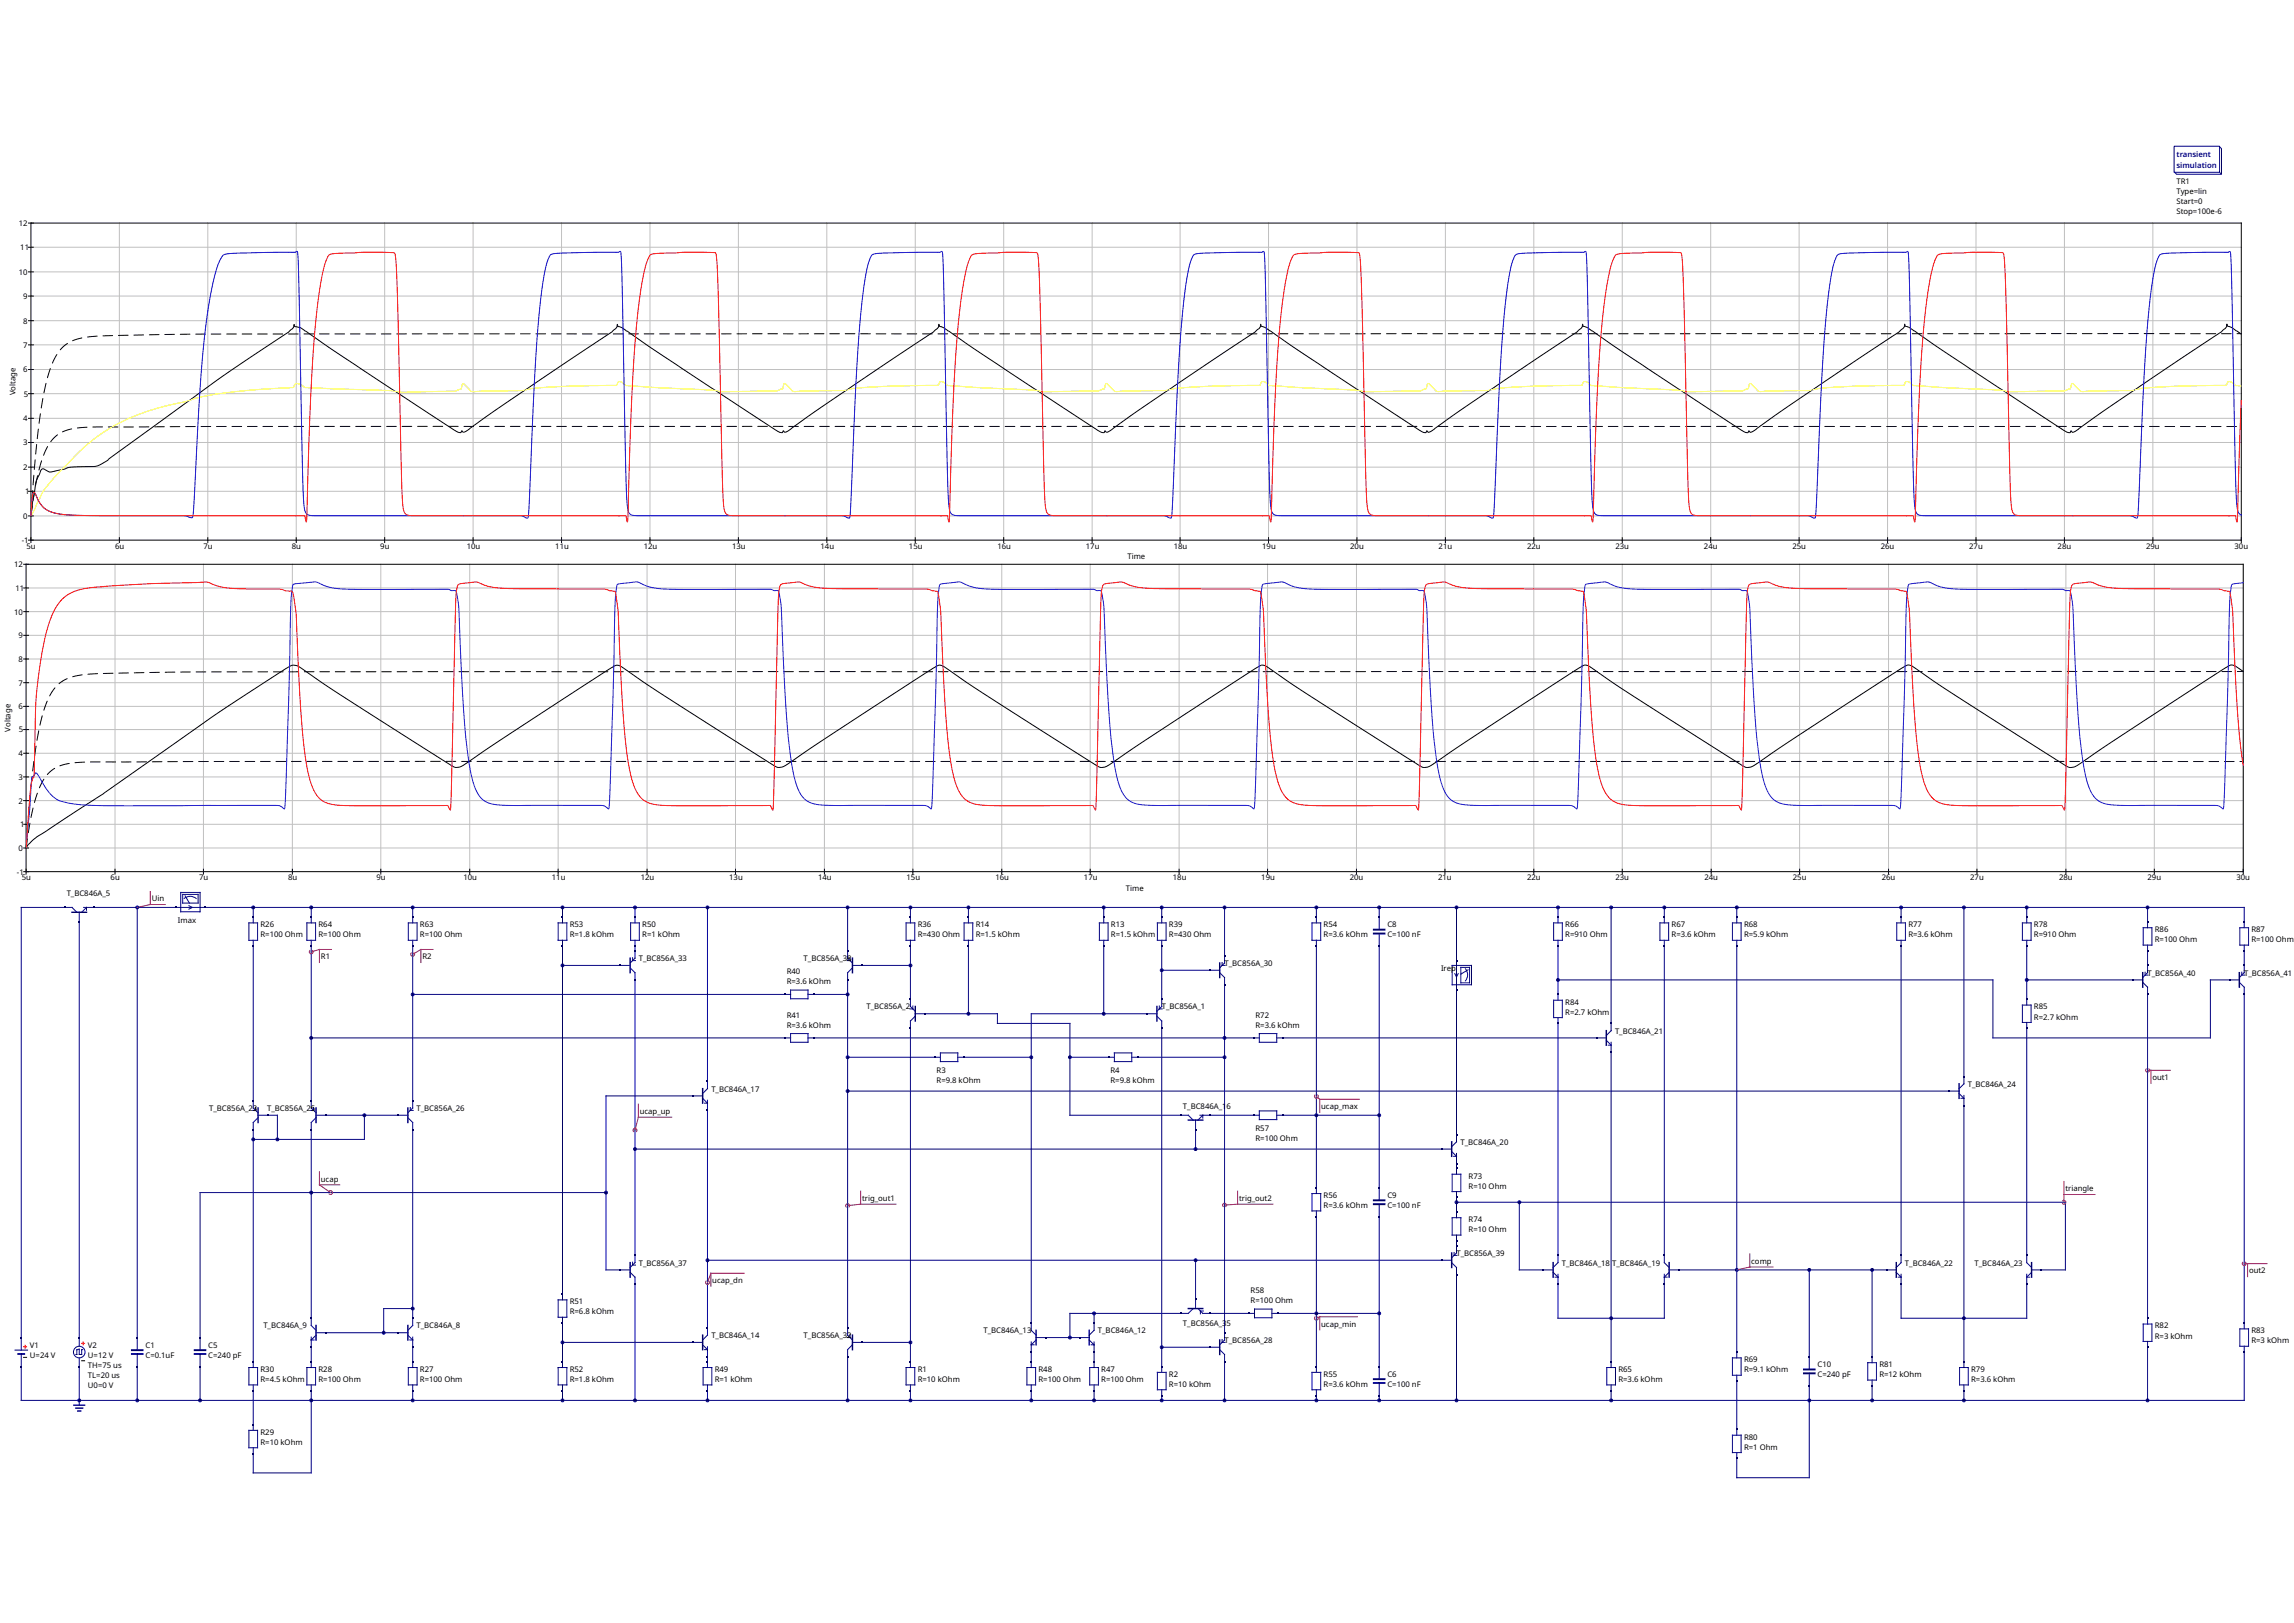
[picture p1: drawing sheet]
<svg xmlns="http://www.w3.org/2000/svg" width="1189mm" height="841mm" viewBox="0 0 1189 841" stroke-linecap="round" stroke-linejoin="round" font-family="sans-serif">
<defs><g id="words">
<g font-size="4" fill="#000080">
<text x="1128" y="81">transient</text>
<text x="1128" y="87">simulation</text>
</g>
<g font-size="4">
<text x="1128" y="95">TR1</text>
<text x="1128" y="101">Type=lin</text>
<text x="1128" y="106">Start=0</text>
<text x="1128" y="111">Stop=100e-6</text>
<text x="10" y="117">12</text>
<text x="11" y="130">11</text>
<text x="10" y="142">10</text>
<text x="12" y="155">9</text>
<text x="12" y="168">8</text>
<text x="12" y="180">7</text>
<text x="12" y="193">6</text>
<text x="8" y="205" transform="rotate(-90 8 205)">Voltage</text>
<text x="12" y="206">5</text>
<text x="12" y="218">4</text>
<text x="12" y="231">3</text>
<text x="12" y="244">2</text>
<text x="13" y="256">1</text>
<text x="12" y="269">0</text>
<text x="11" y="281">-1</text>
<text x="14" y="284">5u</text>
<text x="60" y="284">6u</text>
<text x="105" y="284">7u</text>
<text x="151" y="284">8u</text>
<text x="197" y="284">9u</text>
<text x="242" y="284">10u</text>
<text x="288" y="284">11u</text>
<text x="334" y="284">12u</text>
<text x="379" y="284">13u</text>
<text x="425" y="284">14u</text>
<text x="471" y="284">15u</text>
<text x="517" y="284">16u</text>
<text x="563" y="284">17u</text>
<text x="608" y="284">18u</text>
<text x="654" y="284">19u</text>
<text x="700" y="284">20u</text>
<text x="746" y="284">21u</text>
<text x="791" y="284">22u</text>
<text x="837" y="284">23u</text>
<text x="883" y="284">24u</text>
<text x="929" y="284">25u</text>
<text x="975" y="284">26u</text>
<text x="1021" y="284">27u</text>
<text x="1066" y="284">28u</text>
<text x="1112" y="284">29u</text>
<text x="1158" y="284">30u</text>
<text x="7" y="294">12</text>
<text x="584" y="290">Time</text>
<text x="8" y="306">11</text>
<text x="7" y="318">10</text>
<text x="10" y="331">9</text>
<text x="10" y="343">8</text>
<text x="10" y="355">7</text>
<text x="10" y="368">6</text>
<text x="6" y="379" transform="rotate(-90 6 379)">Voltage</text>
<text x="10" y="380">5</text>
<text x="10" y="392">4</text>
<text x="10" y="404">3</text>
<text x="10" y="416">2</text>
<text x="11" y="429">1</text>
<text x="10" y="441">0</text>
<text x="9" y="453">-1</text>
<text x="11" y="456">5u</text>
<text x="57" y="456">6u</text>
<text x="103" y="456">7u</text>
<text x="149" y="456">8u</text>
<text x="195" y="456">9u</text>
<text x="240" y="456">10u</text>
<text x="286" y="456">11u</text>
<text x="332" y="456">12u</text>
<text x="378" y="456">13u</text>
<text x="424" y="456">14u</text>
<text x="470" y="456">15u</text>
<text x="516" y="456">16u</text>
<text x="562" y="456">17u</text>
<text x="584" y="462">Time</text>
<text x="608" y="456">18u</text>
<text x="654" y="456">19u</text>
<text x="699" y="456">20u</text>
<text x="745" y="456">21u</text>
<text x="791" y="456">22u</text>
<text x="837" y="456">23u</text>
<text x="883" y="456">24u</text>
<text x="929" y="456">25u</text>
<text x="975" y="456">26u</text>
<text x="1021" y="456">27u</text>
<text x="1067" y="456">28u</text>
<text x="1113" y="456">29u</text>
<text x="1159" y="456">30u</text>
<text x="35" y="464">T_BC846A_5</text>
<text x="79" y="467">Uin</text>
<text x="92" y="479">Imax</text>
<text x="135" y="481">R26</text>
<text x="135" y="486">R=100 Ohm</text>
<text x="165" y="481">R64</text>
<text x="165" y="486">R=100 Ohm</text>
<text x="218" y="481">R63</text>
<text x="218" y="486">R=100 Ohm</text>
<text x="295" y="481">R53</text>
<text x="295" y="486">R=1.8 kOhm</text>
<text x="333" y="481">R50</text>
<text x="333" y="486">R=1 kOhm</text>
<text x="476" y="481">R36</text>
<text x="476" y="486">R=430 Ohm</text>
<text x="506" y="481">R14</text>
<text x="506" y="486">R=1.5 kOhm</text>
<text x="576" y="481">R13</text>
<text x="576" y="486">R=1.5 kOhm</text>
<text x="606" y="481">R39</text>
<text x="606" y="486">R=430 Ohm</text>
<text x="686" y="481">R54</text>
<text x="686" y="486">R=3.6 kOhm</text>
<text x="719" y="481">C8</text>
<text x="719" y="486">C=100 nF</text>
<text x="811" y="481">R66</text>
<text x="811" y="486">R=910 Ohm</text>
<text x="866" y="481">R67</text>
<text x="866" y="486">R=3.6 kOhm</text>
<text x="904" y="481">R68</text>
<text x="904" y="486">R=5.9 kOhm</text>
<text x="989" y="481">R77</text>
<text x="989" y="486">R=3.6 kOhm</text>
<text x="1054" y="481">R78</text>
<text x="1054" y="486">R=910 Ohm</text>
<text x="1117" y="483">R86</text>
<text x="1167" y="483">R87</text>
<text x="1117" y="488">R=100 Ohm</text>
<text x="1167" y="488">R=100 Ohm</text>
<text x="166" y="497">R1</text>
<text x="219" y="497">R2</text>
<text x="331" y="498">T_BC856A_33</text>
<text x="416" y="498">T_BC856A_38</text>
<text x="635" y="501">T_BC856A_30</text>
<text x="747" y="503">Irep</text>
<text x="408" y="505">R40</text>
<text x="1113" y="506">T_BC856A_40</text>
<text x="1163" y="506">T_BC856A_41</text>
<text x="408" y="510">R=3.6 kOhm</text>
<text x="811" y="521">R84</text>
<text x="408" y="527">R41</text>
<text x="449" y="523">T_BC856A_2</text>
<text x="602" y="523">T_BC856A_1</text>
<text x="651" y="527">R72</text>
<text x="811" y="526">R=2.7 kOhm</text>
<text x="1054" y="523">R85</text>
<text x="408" y="533">R=3.6 kOhm</text>
<text x="651" y="533">R=3.6 kOhm</text>
<text x="1054" y="528">R=2.7 kOhm</text>
<text x="837" y="536">T_BC846A_21</text>
<text x="485" y="556">R3</text>
<text x="576" y="556">R4</text>
<text x="485" y="561">R=9.8 kOhm</text>
<text x="576" y="561">R=9.8 kOhm</text>
<text x="1020" y="563">T_BC846A_24</text>
<text x="1115" y="560">out1</text>
<text x="369" y="566">T_BC846A_17</text>
<text x="108" y="576">T_BC856A_23</text>
<text x="138" y="576">T_BC856A_25</text>
<text x="216" y="576">T_BC856A_26</text>
<text x="613" y="575">T_BC846A_1</text>
<text x="636" y="575">6</text>
<text x="685" y="575">ucap_max</text>
<text x="332" y="577">ucap_up</text>
<text x="651" y="586">R57</text>
<text x="651" y="591">R=100 Ohm</text>
<text x="757" y="593">T_BC846A_20</text>
<text x="761" y="611">R73</text>
<text x="166" y="612">ucap</text>
<text x="761" y="616">R=10 Ohm</text>
<text x="1070" y="617">triangle</text>
<text x="447" y="622">trig_out1</text>
<text x="642" y="622">trig_out2</text>
<text x="686" y="621">R56</text>
<text x="719" y="621">C9</text>
<text x="686" y="626">R=3.6 kOhm</text>
<text x="719" y="626">C=100 nF</text>
<text x="761" y="633">R74</text>
<text x="761" y="639">R=10 Ohm</text>
<text x="755" y="651">T_BC856A_39</text>
<text x="331" y="656">T_BC856A_37</text>
<text x="809" y="656">T_BC846A_18</text>
<text x="835" y="656">T_BC846A_19</text>
<text x="908" y="655">comp</text>
<text x="987" y="656">T_BC846A_22</text>
<text x="1023" y="656">T_BC846A_23</text>
<text x="1166" y="660">out2</text>
<text x="369" y="665">ucap_dn</text>
<text x="648" y="670">R58</text>
<text x="295" y="676">R51</text>
<text x="648" y="675">R=100 Ohm</text>
<text x="295" y="681">R=6.8 kOhm</text>
<text x="136" y="688">T_BC846A_9</text>
<text x="216" y="688">T_BC846A_8</text>
<text x="613" y="687">T_BC856A_3</text>
<text x="636" y="687">5</text>
<text x="685" y="687">ucap_min</text>
<text x="1117" y="688">R82</text>
<text x="369" y="693">T_BC846A_14</text>
<text x="416" y="693">T_BC856A_32</text>
<text x="510" y="691">T_BC846A_13</text>
<text x="569" y="691">T_BC846A_12</text>
<text x="635" y="696">T_BC856A_28</text>
<text x="1117" y="694">R=3 kOhm</text>
<text x="1167" y="691">R83</text>
<text x="16" y="698">V1</text>
<text x="46" y="698">V2</text>
<text x="75" y="698">C1</text>
<text x="108" y="698">C5</text>
<text x="1167" y="696">R=3 kOhm</text>
<text x="16" y="704">U=24 V</text>
<text x="46" y="704">U=12 V</text>
<text x="75" y="704">C=0.1uF</text>
<text x="108" y="704">C=240 pF</text>
<text x="904" y="706">R69</text>
<text x="46" y="709">TH=75 us</text>
<text x="135" y="711">R30</text>
<text x="165" y="711">R28</text>
<text x="218" y="711">R27</text>
<text x="295" y="711">R52</text>
<text x="370" y="711">R49</text>
<text x="476" y="711">R1</text>
<text x="538" y="711">R48</text>
<text x="571" y="711">R47</text>
<text x="606" y="713">R2</text>
<text x="686" y="713">R55</text>
<text x="719" y="713">C6</text>
<text x="839" y="711">R65</text>
<text x="904" y="711">R=9.1 kOhm</text>
<text x="942" y="708">C10</text>
<text x="942" y="714">C=240 pF</text>
<text x="974" y="708">R81</text>
<text x="974" y="714">R=12 kOhm</text>
<text x="1022" y="711">R79</text>
<text x="46" y="714">TL=20 us</text>
<text x="46" y="719">U0=0 V</text>
<text x="135" y="716">R=4.5 kOhm</text>
<text x="165" y="716">R=100 Ohm</text>
<text x="218" y="716">R=100 Ohm</text>
<text x="295" y="716">R=1.8 kOhm</text>
<text x="370" y="716">R=1 kOhm</text>
<text x="476" y="716">R=10 kOhm</text>
<text x="538" y="716">R=100 Ohm</text>
<text x="571" y="716">R=100 Ohm</text>
<text x="606" y="719">R=10 kOhm</text>
<text x="686" y="719">R=3.6 kOhm</text>
<text x="719" y="719">C=100 nF</text>
<text x="839" y="716">R=3.6 kOhm</text>
<text x="1022" y="716">R=3.6 kOhm</text>
<text x="135" y="743">R29</text>
<text x="135" y="749">R=10 kOhm</text>
<text x="904" y="746">R80</text>
<text x="904" y="751">R=1 Ohm</text>
</g>
</g></defs>
<g fill="none" stroke="#000080" stroke-width=".75">
<path d="M37 473h8M327 497v7M442 497v7M632 499v8M1110 504v8M1161 504v8M474 522v7M600 522v7M832 534v8M134 574v8M164 574v8M211 574v8"/>
<path d="M364 564v8M1015 562v7M616 580h7M752 592v7M327 654v8M752 649v8M805 654v8M865 654v8M983 654v8M1053 654v8M616 678h7M164 687v7"/>
<path d="M211 687v7M364 692v7M442 692v7M537 689v8M564 689v8M632 694v8M38 728h6M39 730h4M40 731h2"/>
</g>
<g fill="none" stroke="#000080" stroke-width=".52">
<path d="M1127 76h23v13h-23zM1150 76l1 1v13h-23l-1-1M1150 89l1 1M40 473l-3-3h-26v230M41 473v225M43 470h1120v11M45 472v-2l-3 3M71 470v230M94 462h10v10h-10zM95 463h8v5h-8zM96 464l2 4M98 469l2 1-2 1"/>
<path d="M102 466l-3-2-4 2M129 478h4v9h-4zM131 470v8M159 478h5v9h-5zM161 470v8M212 478h4v9h-4zM214 470v8M289 478h5v9h-5zM292 470v8M327 478h4v9h-4zM329 470v8M367 470v94l-3 3"/>
<path d="M439 470v27l3 2M470 478h4v9h-4zM472 470v8M500 478h4v9h-4zM502 470v8M570 478h4v9h-4zM572 470v8M600 478h4v9h-4zM602 470v8M635 470v29l-3 3M680 478h4v9h-4zM682 470v8"/>
<path d="M715 470v12M755 470v122l-3 2M805 478h5v9h-5zM807 470v8M835 470v64l-3 3M860 478h5v9h-5zM863 470v8M898 478h4v9h-4zM900 470v8M983 478h4v9h-4zM985 470v8M1018 470v92l-3 2"/>
<path d="M1048 478h5v9h-5zM1050 470v8M1113 470v11M131 487v87l3 3M161 487v87l3 3M214 487v87l-3 3M292 487v187M328 496v2h1M329 487v10l-2 2M441 496v2h-2M472 487v35l2 2M502 487v38"/>
<path d="M572 487v38M602 487v35l-2 2M633 499v1h2M682 487v131M715 484v138M807 487v31M863 487v167l2 3M900 487v217M985 487v167l-2 3M1050 487v34M1111 481h4v9h-4zM1113 490v14l-3 3"/>
<path d="M1161 481h4v9h-4zM1163 490v14l-2 3M214 515h196M292 500h35M327 502l2 2v150l-2 3M410 513h9v5h-9zM439 515h-20M442 502l-3 2v188l3 2M472 500h-30M602 503h30M632 504l3 3v187l-3 3M753 500h10v10h-10z"/>
<path d="M754 504l1 2 1-2M757 501h5v8h-5zM759 502l2 3-2 3M761 503l-4 2M805 518h5v9h-5zM1110 508h-60M1110 509l3 3v174M1112 504v1h1M1161 508h-15v30h-113v-30h-226M1161 509l2 3v177M1162 504v1h1M161 538h249"/>
<path d="M410 536h9v4h-9zM419 538h234M473 521v2h-1M474 527l-2 2v180M474 525h43v5h37v48h62l2 2M600 527l2 2v182M600 525h-66v164l3 3M601 521v2h1M653 536h9v4h-9zM662 538h170M807 527v127l-2 3M832 539l3 3h-2"/>
<path d="M1048 521h5v9h-5zM1050 530v124l3 3M439 548h48M487 546h9v4h-9zM534 548h-38M554 548h24M578 546h9v4h-9zM635 548h-48M835 540v169M132 574v1h-1M134 579l-3 3v127M134 578h10v12"/>
<path d="M163 574v1h-2M164 579l-3 3v105l3 2M164 578h47M189 578v12h-58M211 579l3 3v105l-3 2M213 574v1h1M364 568h-50v90h13M364 569l3 3h-2M367 570v122l-3 2M622 578h31M623 579v-1l-2 2M653 576h9v4h-9z"/>
<path d="M715 578h-53M1015 565h-576M1015 567l3 2h-2M1018 568v141M329 595h423M620 580v15M752 597l3 2h-2M755 598v10M314 618h-210v82M680 618h4v9h-4zM753 608h4v9h-4zM755 617v14"/>
<path d="M682 627v84M715 624v91M753 631h4v9h-4zM755 623h315v35h-17M787 623v35h18M327 659l2 3v64M328 654v2h1M367 653h385M620 653v25M752 654l3 3v69M754 649v2h1M755 640v9l-3 3"/>
<path d="M805 659l2 3h-1M865 658h118M865 659l-2 3h1M938 658v52M970 658v48M983 659l2 3h-1M1053 659l-3 3h2M214 678h-15v13M289 674h5v9h-5zM618 678l-2 3h-62v12M621 678l2 3h27M624 679h-2v2"/>
<path d="M650 678h9v5h-9zM807 660v23h56v-23M985 660v23h65v-23M8 700h6M43 699h-1v3h-1v-3h-1v3h-1M161 693v16M164 691h47M164 692l-3 2h2M211 692l3 2h-2M214 693v16M292 683v26M292 696h72"/>
<path d="M364 697l3 2h-2M367 698v11M441 692v1h-2M442 697l-3 2v27M472 696h-30M534 695v14M537 693h27M537 694l-3 3h2M564 694l3 3h-2M567 681v8l-3 3M567 695v14M602 698h30"/>
<path d="M632 699l3 3v24M633 694v2h2M715 681h-56M1111 686h4v9h-4zM1113 695v31M1161 689h4v9h-4zM1163 698v28h-1152v-24M41 704v24M71 702v24M104 702v24M129 709h4v9h-4zM131 718v23"/>
<path d="M159 709h5v9h-5zM161 718v45h-30v-13M212 709h4v9h-4zM214 718v8M289 709h5v9h-5zM292 718v8M364 709h5v9h-5zM367 718v8M470 709h4v9h-4zM472 718v8M532 709h5v9h-5zM534 718v8"/>
<path d="M565 709h4v9h-4zM567 718v8M600 711h4v9h-4zM680 711h4v9h-4zM715 717v9M833 709h4v9h-4zM835 718v8M898 704h4v9h-4zM900 713v31M938 712v54h-38v-13M968 706h4v9h-4zM970 715v11"/>
<path d="M1016 709h4v9h-4zM1018 718v8M602 720v6M682 720v6M129 741h4v9h-4zM898 744h4v9h-4z"/>
<circle cx="41" cy="701" r="3"/>
</g>
<g fill="none" stroke="#000080" stroke-width="1">
<path d="M712 484h6M712 482h6M712 624h6M712 622h6M68 700h6M101 700h5M10 702h3M68 702h6M101 702h5M712 717h6M712 715h6M935 712h5"/>
<path d="M935 710h5"/>
</g>
<path d="M12 698h2M13 697v2M42 696h2M43 695v2" fill="none" stroke="#f00" stroke-width=".52"/>
<path d="M12 703h2M42 705h2" fill="none" stroke="#000" stroke-width=".52"/>
<g fill="none" stroke="#800080" stroke-width=".52">
<path d="M161 493a1 1 0 0 0 0 1 1 1 0 0 0 1 0 1 1 0 0 0 0-1M166 492h6M166 492l-5 1M166 492v7M213 494a1 1 0 0 0 0 1 1 1 0 0 0 2 0 1 1 0 0 0 0-1M218 492l-4 3M218 492v7M218 492h6M1112 554a1 1 0 0 0 0 1 1 1 0 0 0 2 0 1 1 0 0 0 0-1M1113 555h12M1115 555v6M331 579l-2 7"/>
<path d="M331 572v7M331 579h17M681 567a1 1 0 0 0 0 2 1 1 0 0 0 2 0 1 1 0 0 0 0-2M682 568l2 2M684 570v6M684 570h20M328 586a1 1 0 0 1 0-1 1 1 0 0 1 2 0 1 1 0 0 1 0 1M166 607v7M166 614l5 4M166 614h10M171 617a1 1 0 0 1 1 0 1 1 0 0 1 0 2 1 1 0 0 1-1 0M446 617v7"/>
<path d="M641 617v7M1070 612v11M1070 619h16M439 625a1 1 0 0 1 0-1 1 1 0 0 1 1 0 1 1 0 0 1 0 1M446 624h18M446 624l-7 1M634 625a1 1 0 0 1 0-1 1 1 0 0 1 1 0 1 1 0 0 1 0 1M641 624h-6M641 624h19M1069 622a1 1 0 0 1 1 0 1 1 0 0 1 0 2 1 1 0 0 1-1 0M368 660l-1 5M368 660v7"/>
<path d="M368 660h18M1162 654a1 1 0 0 0 0 2 1 1 0 0 0 2 0 1 1 0 0 0 0-2M1163 655h12M1165 655v7M366 664a1 1 0 0 0 0 1 1 1 0 0 0 1 0 1 1 0 0 0 0-1M681 682a1 1 0 0 0 0 2 1 1 0 0 0 2 0 1 1 0 0 0 0-2M684 682v7M684 682l-2 1M684 682h19"/>
</g>
<g fill="#000080">
<path d="M41 477h1v1h-1z"/>
<path d="M33 470h1v1h-1z"/>
<path d="M48 470h1v1h-1z"/>
<path d="M11 693h1v1h-1z"/>
<path d="M11 708h1v1h-1z"/>
<path d="M71 708h1v1h-1z"/>
<path d="M71 693h1v1h-1z"/>
</g>
<circle cx="41" cy="726" r=".8" fill="#000080" stroke="#000080" stroke-width=".52"/>
<g fill="#000080">
<path d="M91 470h1v1h-1z"/>
<path d="M106 470h1v1h-1z"/>
<path d="M131 490h1v1h-1z"/>
<path d="M131 475h1v1h-1z"/>
<path d="M213 720h1v1h-1z"/>
<path d="M213 705h1v1h-1z"/>
<path d="M161 720h1v1h-1z"/>
<path d="M161 705h1v1h-1z"/>
<path d="M41 693h1v1h-1z"/>
<path d="M41 708h1v1h-1z"/>
<path d="M484 547h1v1h-1z"/>
<path d="M499 547h1v1h-1z"/>
<path d="M574 547h1v1h-1z"/>
<path d="M589 547h1v1h-1z"/>
<path d="M471 720h1v1h-1z"/>
<path d="M471 705h1v1h-1z"/>
<path d="M602 723h1v1h-1z"/>
<path d="M602 708h1v1h-1z"/>
<path d="M471 475h1v1h-1z"/>
<path d="M471 490h1v1h-1z"/>
<path d="M602 475h1v1h-1z"/>
<path d="M602 490h1v1h-1z"/>
<path d="M479 525h1v1h-1z"/>
<path d="M471 532h1v1h-1z"/>
<path d="M471 517h1v1h-1z"/>
<path d="M627 502h1v1h-1z"/>
<path d="M634 510h1v1h-1z"/>
<path d="M634 495h1v1h-1z"/>
<path d="M627 698h1v1h-1z"/>
<path d="M634 705h1v1h-1z"/>
<path d="M634 690h1v1h-1z"/>
<path d="M594 525h1v1h-1z"/>
<path d="M602 532h1v1h-1z"/>
<path d="M602 517h1v1h-1z"/>
<path d="M168 577h1v1h-1z"/>
<path d="M161 585h1v1h-1z"/>
<path d="M161 570h1v1h-1z"/>
<path d="M206 577h1v1h-1z"/>
<path d="M213 585h1v1h-1z"/>
<path d="M213 570h1v1h-1z"/>
<path d="M138 577h1v1h-1z"/>
<path d="M131 585h1v1h-1z"/>
<path d="M131 570h1v1h-1z"/>
<path d="M206 690h1v1h-1z"/>
<path d="M213 683h1v1h-1z"/>
<path d="M213 698h1v1h-1z"/>
<path d="M168 690h1v1h-1z"/>
<path d="M161 683h1v1h-1z"/>
<path d="M161 698h1v1h-1z"/>
<path d="M446 695h1v1h-1z"/>
<path d="M439 703h1v1h-1z"/>
<path d="M439 688h1v1h-1z"/>
<path d="M566 720h2v1h-2z"/>
<path d="M566 705h2v1h-2z"/>
<path d="M534 720h1v1h-1z"/>
<path d="M534 705h1v1h-1z"/>
<path d="M559 693h1v1h-1z"/>
<path d="M566 685h2v1h-2z"/>
<path d="M566 700h2v1h-2z"/>
<path d="M541 693h1v1h-1z"/>
<path d="M534 685h1v1h-1z"/>
<path d="M534 700h1v1h-1z"/>
<path d="M359 695h1v1h-1z"/>
<path d="M366 688h1v1h-1z"/>
<path d="M366 703h1v1h-1z"/>
<path d="M321 500h1v1h-1z"/>
<path d="M329 507h1v1h-1z"/>
<path d="M329 492h1v1h-1z"/>
<path d="M366 720h1v1h-1z"/>
<path d="M366 705h1v1h-1z"/>
<path d="M329 475h1v1h-1z"/>
<path d="M329 490h1v1h-1z"/>
<path d="M291 720h1v1h-1z"/>
<path d="M291 705h1v1h-1z"/>
<path d="M291 490h1v1h-1z"/>
<path d="M291 475h1v1h-1z"/>
<path d="M291 685h1v1h-1z"/>
<path d="M291 670h1v1h-1z"/>
<path d="M619 585h1v1h-1z"/>
<path d="M612 577h1v1h-1z"/>
<path d="M627 577h1v1h-1z"/>
<path d="M619 673h1v1h-1z"/>
<path d="M612 680h1v1h-1z"/>
<path d="M627 680h1v1h-1z"/>
<path d="M714 490h1v1h-1z"/>
<path d="M714 475h1v1h-1z"/>
<path d="M714 723h1v1h-1z"/>
<path d="M714 708h1v1h-1z"/>
<path d="M321 658h1v1h-1z"/>
<path d="M329 665h1v1h-1z"/>
<path d="M329 650h1v1h-1z"/>
<path d="M359 567h1v1h-1z"/>
<path d="M366 560h1v1h-1z"/>
<path d="M366 575h1v1h-1z"/>
<path d="M714 630h1v1h-1z"/>
<path d="M714 615h1v1h-1z"/>
<path d="M103 708h1v1h-1z"/>
<path d="M103 693h1v1h-1z"/>
<path d="M501 490h1v1h-1z"/>
<path d="M501 475h1v1h-1z"/>
<path d="M572 490h1v1h-1z"/>
<path d="M572 475h1v1h-1z"/>
<path d="M446 500h1v1h-1z"/>
<path d="M439 507h1v1h-1z"/>
<path d="M439 492h1v1h-1z"/>
<path d="M213 475h1v1h-1z"/>
<path d="M213 490h1v1h-1z"/>
<path d="M161 475h1v1h-1z"/>
<path d="M161 490h1v1h-1z"/>
<path d="M649 577h1v1h-1z"/>
<path d="M664 577h1v1h-1z"/>
<path d="M647 680h1v1h-1z"/>
<path d="M662 680h1v1h-1z"/>
<path d="M406 515h1v1h-1z"/>
<path d="M421 515h1v1h-1z"/>
<path d="M406 537h1v1h-1z"/>
<path d="M421 537h1v1h-1z"/>
<path d="M131 720h1v1h-1z"/>
<path d="M131 705h1v1h-1z"/>
<path d="M799 658h1v1h-1z"/>
<path d="M807 650h1v1h-1z"/>
<path d="M807 665h1v1h-1z"/>
<path d="M870 658h1v1h-1z"/>
<path d="M862 650h1v1h-1z"/>
<path d="M862 665h1v1h-1z"/>
<path d="M747 595h1v1h-1z"/>
<path d="M754 587h1v1h-1z"/>
<path d="M754 602h1v1h-1z"/>
<path d="M747 653h1v1h-1z"/>
<path d="M754 660h1v1h-1z"/>
<path d="M754 645h1v1h-1z"/>
<path d="M649 537h1v1h-1z"/>
<path d="M664 537h1v1h-1z"/>
<path d="M827 537h1v1h-1z"/>
<path d="M834 530h1v1h-1z"/>
<path d="M834 545h1v1h-1z"/>
<path d="M754 497h1v1h-1z"/>
<path d="M754 512h1v1h-1z"/>
<path d="M754 620h1v1h-1z"/>
<path d="M754 605h1v1h-1z"/>
<path d="M754 643h1v1h-1z"/>
<path d="M754 627h1v1h-1z"/>
<path d="M977 658h1v1h-1z"/>
<path d="M985 650h1v1h-1z"/>
<path d="M985 665h1v1h-1z"/>
<path d="M1057 658h1v1h-1z"/>
<path d="M1050 650h1v1h-1z"/>
<path d="M1050 665h1v1h-1z"/>
<path d="M1010 565h1v1h-1z"/>
<path d="M1017 557h1v1h-1z"/>
<path d="M1017 572h1v1h-1z"/>
<path d="M682 723h1v1h-1z"/>
<path d="M682 708h1v1h-1z"/>
<path d="M682 630h1v1h-1z"/>
<path d="M682 615h1v1h-1z"/>
<path d="M682 490h1v1h-1z"/>
<path d="M682 475h1v1h-1z"/>
<path d="M834 720h1v1h-1z"/>
<path d="M834 705h1v1h-1z"/>
<path d="M1017 720h1v1h-1z"/>
<path d="M1017 705h1v1h-1z"/>
<path d="M900 490h1v1h-1z"/>
<path d="M900 475h1v1h-1z"/>
<path d="M970 718h1v1h-1z"/>
<path d="M970 703h1v1h-1z"/>
<path d="M900 715h1v1h-1z"/>
<path d="M900 700h1v1h-1z"/>
<path d="M1155 507h1v1h-1z"/>
<path d="M1163 515h1v1h-1z"/>
<path d="M1163 500h1v1h-1z"/>
<path d="M862 490h1v1h-1z"/>
<path d="M862 475h1v1h-1z"/>
<path d="M985 490h1v1h-1z"/>
<path d="M985 475h1v1h-1z"/>
<path d="M937 718h1v1h-1z"/>
<path d="M937 703h1v1h-1z"/>
<path d="M131 753h1v1h-1z"/>
<path d="M131 738h1v1h-1z"/>
<path d="M900 755h1v1h-1z"/>
<path d="M900 740h1v1h-1z"/>
<path d="M807 530h1v1h-1z"/>
<path d="M807 515h1v1h-1z"/>
<path d="M1050 532h1v1h-1z"/>
<path d="M1050 517h1v1h-1z"/>
<path d="M807 490h1v1h-1z"/>
<path d="M807 475h1v1h-1z"/>
<path d="M1050 490h1v1h-1z"/>
<path d="M1050 475h1v1h-1z"/>
<path d="M1163 492h1v1h-1z"/>
<path d="M1163 477h1v1h-1z"/>
<path d="M1112 492h1v1h-1z"/>
<path d="M1112 477h1v1h-1z"/>
<path d="M1105 507h1v1h-1z"/>
<path d="M1112 515h1v1h-1z"/>
<path d="M1112 500h1v1h-1z"/>
<path d="M1112 698h1v1h-1z"/>
<path d="M1112 683h1v1h-1z"/>
<path d="M1163 700h1v1h-1z"/>
<path d="M1163 685h1v1h-1z"/>
</g>
<g fill="#000080" stroke="#000080" stroke-width=".52">
<circle cx="71" cy="470" r=".8"/>
<circle cx="71" cy="726" r=".8"/>
<circle cx="472" cy="726" r=".8"/>
<circle cx="502" cy="470" r=".8"/>
<circle cx="572" cy="470" r=".8"/>
<circle cx="572" cy="525" r=".8"/>
<circle cx="602" cy="726" r=".8"/>
<circle cx="635" cy="726" r=".8"/>
<circle cx="439" cy="726" r=".8"/>
<circle cx="144" cy="590" r=".8"/>
<circle cx="131" cy="590" r=".8"/>
<circle cx="131" cy="470" r=".8"/>
<circle cx="214" cy="678" r=".8"/>
<circle cx="199" cy="691" r=".8"/>
<circle cx="214" cy="726" r=".8"/>
<circle cx="161" cy="726" r=".8"/>
<circle cx="104" cy="726" r=".8"/>
<circle cx="161" cy="618" r=".8"/>
<circle cx="189" cy="578" r=".8"/>
<circle cx="161" cy="470" r=".8"/>
<circle cx="602" cy="698" r=".8"/>
<circle cx="534" cy="726" r=".8"/>
<circle cx="502" cy="525" r=".8"/>
<circle cx="472" cy="696" r=".8"/>
<circle cx="472" cy="500" r=".8"/>
<circle cx="472" cy="470" r=".8"/>
<circle cx="602" cy="470" r=".8"/>
<circle cx="602" cy="503" r=".8"/>
<circle cx="439" cy="470" r=".8"/>
<circle cx="635" cy="470" r=".8"/>
<circle cx="635" cy="548" r=".8"/>
<circle cx="567" cy="726" r=".8"/>
<circle cx="567" cy="681" r=".8"/>
<circle cx="554" cy="693" r=".8"/>
<circle cx="292" cy="470" r=".8"/>
<circle cx="292" cy="726" r=".8"/>
<circle cx="292" cy="696" r=".8"/>
<circle cx="292" cy="500" r=".8"/>
<circle cx="329" cy="470" r=".8"/>
<circle cx="554" cy="548" r=".8"/>
<circle cx="682" cy="470" r=".8"/>
<circle cx="682" cy="681" r=".8"/>
<circle cx="682" cy="726" r=".8"/>
<circle cx="682" cy="578" r=".8"/>
<circle cx="715" cy="470" r=".8"/>
<circle cx="715" cy="726" r=".8"/>
<circle cx="715" cy="681" r=".8"/>
<circle cx="715" cy="578" r=".8"/>
<circle cx="439" cy="515" r=".8"/>
<circle cx="439" cy="548" r=".8"/>
<circle cx="534" cy="548" r=".8"/>
<circle cx="635" cy="538" r=".8"/>
<circle cx="329" cy="726" r=".8"/>
<circle cx="367" cy="726" r=".8"/>
<circle cx="367" cy="653" r=".8"/>
<circle cx="314" cy="618" r=".8"/>
<circle cx="329" cy="595" r=".8"/>
<circle cx="620" cy="595" r=".8"/>
<circle cx="620" cy="653" r=".8"/>
<circle cx="367" cy="470" r=".8"/>
<circle cx="214" cy="470" r=".8"/>
<circle cx="214" cy="515" r=".8"/>
<circle cx="161" cy="538" r=".8"/>
<circle cx="807" cy="470" r=".8"/>
<circle cx="835" cy="726" r=".8"/>
<circle cx="835" cy="683" r=".8"/>
<circle cx="863" cy="470" r=".8"/>
<circle cx="900" cy="470" r=".8"/>
<circle cx="900" cy="658" r=".8"/>
<circle cx="938" cy="726" r=".8"/>
<circle cx="938" cy="658" r=".8"/>
<circle cx="755" cy="470" r=".8"/>
<circle cx="755" cy="726" r=".8"/>
<circle cx="835" cy="470" r=".8"/>
<circle cx="755" cy="623" r=".8"/>
<circle cx="787" cy="623" r=".8"/>
<circle cx="985" cy="470" r=".8"/>
<circle cx="1018" cy="726" r=".8"/>
<circle cx="1018" cy="683" r=".8"/>
<circle cx="1050" cy="470" r=".8"/>
<circle cx="1018" cy="470" r=".8"/>
<circle cx="439" cy="565" r=".8"/>
<circle cx="970" cy="726" r=".8"/>
<circle cx="970" cy="658" r=".8"/>
<circle cx="1113" cy="470" r=".8"/>
<circle cx="1050" cy="508" r=".8"/>
<circle cx="1113" cy="726" r=".8"/>
<circle cx="807" cy="508" r=".8"/>
</g>
<path d="M78 469l-7 1M78 462v7M78 469h8M907 657l-7 1M907 650v7M907 657h12" fill="none" stroke="#800080" stroke-width=".52"/>
<g fill="none" stroke="#c0c0c0" stroke-width=".52">
<path d="M62 116v164M108 116v164M154 116v164M199 116v164M245 116v164M291 116v164M337 116v164M383 116v164M429 116v164M474 116v164M520 116v164M566 116v164"/>
<path d="M612 116v164M657 116v164M703 116v164M749 116v164M795 116v164M841 116v164M887 116v164M932 116v164M978 116v164M1024 116v164M1070 116v164M1116 116v164"/>
<path d="M16 128h1146M16 141h1146M16 153h1146M16 166h1146M16 179h1146M16 191h1146M16 204h1146M16 217h1146M16 229h1146M16 242h1146M16 255h1146M16 267h1146"/>
<path d="M60 292v160M105 292v160M152 292v160M197 292v160M243 292v160M289 292v160M335 292v160M381 292v160M427 292v160M473 292v160M519 292v160M565 292v160"/>
<path d="M611 292v160M657 292v160M703 292v160M749 292v160M795 292v160M841 292v160M887 292v160M933 292v160M979 292v160M1025 292v160M1071 292v160M1116 292v160"/>
<path d="M14 305h1149M14 317h1149M14 329h1149M14 341h1149M14 354h1149M14 366h1149M14 378h1149M14 390h1149M14 403h1149M14 415h1149M14 427h1149M14 439h1149"/>
</g>
<g fill="none" stroke="#000" stroke-width=".52">
<path d="M15 116h1147v165M16 116v165M15 128h2M15 153h2M15 141h2M15 179h2M15 166h2M1162 173l-5-3-2-1-1-1v1l-3 3-55 37-20 14-2 1-1-1-1 1-3-1-35-23-42-28-4-3-1-1v1l-3 3-55 37-20 14-2 1-1-1v1l-4-1-34-23-43-28-4-3-1-1v1l-3 3-55 37-20 14-2 1-1-1v1l-3-1-35-23-42-28-5-3-1-1v1l-3 3-55 37-20 14-1 1-1-1-1 1-3-1-35-23-42-28-5-3v-1l-1 1-2 3-55 37-20 14-2 1-1-1-1 1-3-1-34-23-43-28-5-3v-1v1l-3 3-55 37-20 14-2 1-1-1v1l-3-1-13-8-67-45-3-1-1-1v1l-3 3-35 24-61 44-3 2h-14l-10 3-4-2-3 7-3 17M15 191h2M15 217h2M15 204h2M15 229h2"/>
<path d="M15 255h2M15 242h2M15 280h1147M15 267h2M62 279v2M108 279v2M154 279v2M199 279v2M245 279v2M291 279v2M337 279v2M383 279v2"/>
<path d="M429 279v2M474 279v2M520 279v2M566 279v2M612 279v2M657 279v2M703 279v2M749 279v2M795 279v2M841 279v2M887 279v2M932 279v2"/>
<path d="M978 279v2M1024 279v2M1070 279v2M1116 279v2M12 292h1151v161M14 292v161M12 317h3M12 305h3M12 329h3M12 354h3M12 341h3M1163 348l-5-3h-3l-78 51-4 2-3-2-53-33-26-17-2-1-43 27-36 24-5 2-2-2-52-32-27-18-3-1-39 25-40 26-4 2-3-2-51-32-27-18-3-1-37 23-42 28-4 2-3-2-51-32-28-18-2-1-37 23-42 28-5 2-2-2-51-32-28-18-2-1-36 22-44 29-4 2-2-2-51-32-28-18-3-1-38 24-61 42-34 23-4 4-1 1"/>
<path d="M12 378h3M12 366h3M12 390h3M12 415h3M12 403h3M12 439h3M12 427h3M12 452h1151M60 450v3M105 450v3M152 450v3M197 450v3"/>
<path d="M243 450v3M289 450v3M335 450v3M381 450v3M427 450v3M473 450v3M519 450v3M565 450v3M611 450v3M657 450v3M703 450v3M749 450v3"/>
<path d="M795 450v3M841 450v3M887 450v3M933 450v3M979 450v3M1025 450v3M1071 450v3M1116 450v3"/>
</g>
<path d="M16 267l4-48 3-16 3-12 4-7 4-5 6-3 9-2 45-1h67h1001M16 267l4-23 3-8 3-6 3-4 4-2 5-2 8-1h1116M14 439l4-47 2-15 4-11 3-8 5-4 5-3 9-2 45-1h68h1004M14 439l4-22 2-8 3-6 3-3 5-3 5-1 7-1h1120" fill="none" stroke="#000" stroke-width=".52" stroke-dasharray="5 3"/>
<path d="M1163 302l-6 1-1 6-3 95-1 15-2-1-2-1h-54l-5-1-4-4-2-4-2-5-3-20-2-23-2-49-1-5-4-1h-55l-8-1-7-2-10 1-1 11-1 51-2 54-2-1-2-1h-54l-6-1-4-4-2-4-2-6-2-18-2-27-2-43-2-8-4-1h-55l-7-1-7-2-10 1-1 2v8l-2 52-2 54-2-1-2-1h-53l-6-1-4-4-2-4-2-6-3-18-2-27-2-43-1-8-4-1h-54l-8-1-7-2-10 1-1 1-1 9-1 52-2 54-2-1-2-1h-54l-6-1-3-4-3-4-1-6-3-19-2-26-2-42-1-9-5-1h-53l-9-1-7-2-9 1h-1l-1 9-1 53-2 54-2-1-2-1h-54l-6-1-4-4-2-4-1-6-3-19-2-26-2-42-2-9-4-1h-54l-8-1-7-2h-9l-1 1-1 8-1 55-3 53-2-1-1-1h-54l-6-1-4-4-2-4-2-6-2-18-2-27-2-43-2-8-4-1h-53l-8-1-7-2h-11l-1 1-1 8-1 53-3 55-2-1-2-1-87 1-18-1-7-2-3-2-3-3-6-10-3 3-2 36" fill="none" stroke="#1e12f1" stroke-width=".52"/>
<path d="M1162 207l-3 63-1-3h-109h-5l-1-3-1-8-2-102-2-22v-1h-11l-21 1-2 1-3 8-2 12-2 16-2 38-3 63-1-3h-113l-1-1-1-1-1-7-2-105-2-21v-1h-10h-22l-2 2-2 6-3 11-2 16-2 39-3 65-1-3h-112l-2-1-1-1-1-8-2-104-1-22h-1h-9h-22l-3 1-2 5-2 12-2 15-3 40-2 66-1-3h-113h-2l-1-2-1-7-2-105-1-22h-1h-9h-21l-3 1-2 5-3 10-2 15-3 40-2 68-1-3h-112h-2l-1-2-1-7-3-105-1-22h-1h-8h-21l-4 1-2 4-2 10-2 15-3 40-3 69-1-3h-111h-2l-1-1-1-7-3-106-1-21-1-1h-7h-22l-4 1-2 3-2 9-3 15-3 40-2 71-1-3h-103h-22l-6-1-4-2-2-4-3-5-1 3-1 9M1163 396l-3-27-3-53-2-10-6-1h-53l-6-1-7-2h-7l-2 1-1 4v5l-3 108-2-3h-58l-6-1-4-4-2-4-2-5-2-16-2-26-2-45-2-10-6-1h-53l-6-1-8-2-8 1-1 4-4 113-1-3-49 1-12-1-5-2-3-4-2-6-2-8-3-23-3-57-1-10-7-2h-53l-6-1-7-2-9 1-1 4-3 113-2-3-47 1-12-1-5-2-4-3-2-6-3-8-2-23-3-58-2-10-6-2h-53l-6-1-7-2-9 1-1 1v3l-3 113-2-3-46 1-12-1-6-1-3-4-3-5-3-8-2-24-4-59-1-10-6-1h-53l-6-1-7-2-9 1-1 1v3l-3 113-2-3h-58l-5-1-4-3-3-6-3-8-3-24-3-58-1-11-7-1h-52l-7-1-7-2-8 1-1 1-1 3-3 113-1-3h-57l-6-1-4-3-3-5-2-8-3-23-4-59-1-11-7-2h-27l-5-1-6-2h-28l-30 2-8 2-5 1-3 3-3 3-2 4-3 7-2 8-4 22-1 13v35l-2 6-2 31" fill="none" stroke="#f80707" stroke-width=".52"/>
<path d="M1162 200h-3l-4-2-2 2h-29l-13 1-7 1-25 1h-1l-4-4-1 2-3 2h-28l-6-1-44-2-4-2-2 2h-29l-13 1-6 1-26 1h-1l-4-4-1 3-3 1h-27l-7-1-44-2-4-2-2 2h-29l-13 1-6 1-25 1h-2l-4-4-1 3-3 1h-27l-7-1-44-2-3-2-2 2h-29l-14 1-6 1-25 1h-2l-4-4-1 2-3 2h-27l-7-1-44-2-3-2-2 2h-29l-14 1-6 1-25 1h-1l-4-4-1 3-4 1h-27l-6-1-44-2-4-2-2 2h-29l-14 1-6 1-25 1h-1l-4-4-1 3-3 1h-27l-7-1-44-1-2-2h-2h-1l-1 2-27 2-21 3-26 6-15 7-8 4-8 6-15 15-10 10-6 13" fill="none" stroke="#ff0" stroke-width=".52"/>
<path d="M1162 267l-2-1v-2l-1-9-2-111-1-14-1 1h-34l-2 1-1 3-3 14-2 24-5 90-1 5-4-1h-104h-4l-1-1-2-3v-10l-3-122h-30l-6 1-2 4-2 6-3 24-2 33-3 65-1 4-4-1h-105h-3l-1-1-2-3v-9l-2-111-1-13-1 1h-33l-3 1-1 3-3 15-2 24-5 94-5-1h-108l-1-1-1-1-1-9-2-113-1-13-1 1h-33l-2 1-2 3-3 15-2 23-5 95-5-1h-107l-2-1-1-1-1-8-2-113-1-14-1 1h-33l-2 1-2 3-2 15-3 24-5 94-4-1h-108l-1-1-1-1-1-7-3-116-1-12-1 1h-33l-2 1-1 3-3 15-3 23-4 95-5-1h-108h-2l-1-2-1-7-2-116-1-12-1 1-35 1-3 1-2 4-4 17-3 24-6 90-5-1h-50l-14-1-5-1-3-2-3-3-2-5-1 3-1 9" fill="none" stroke="#00f" stroke-width=".52"/>
<use href="#words"/>
</svg>
